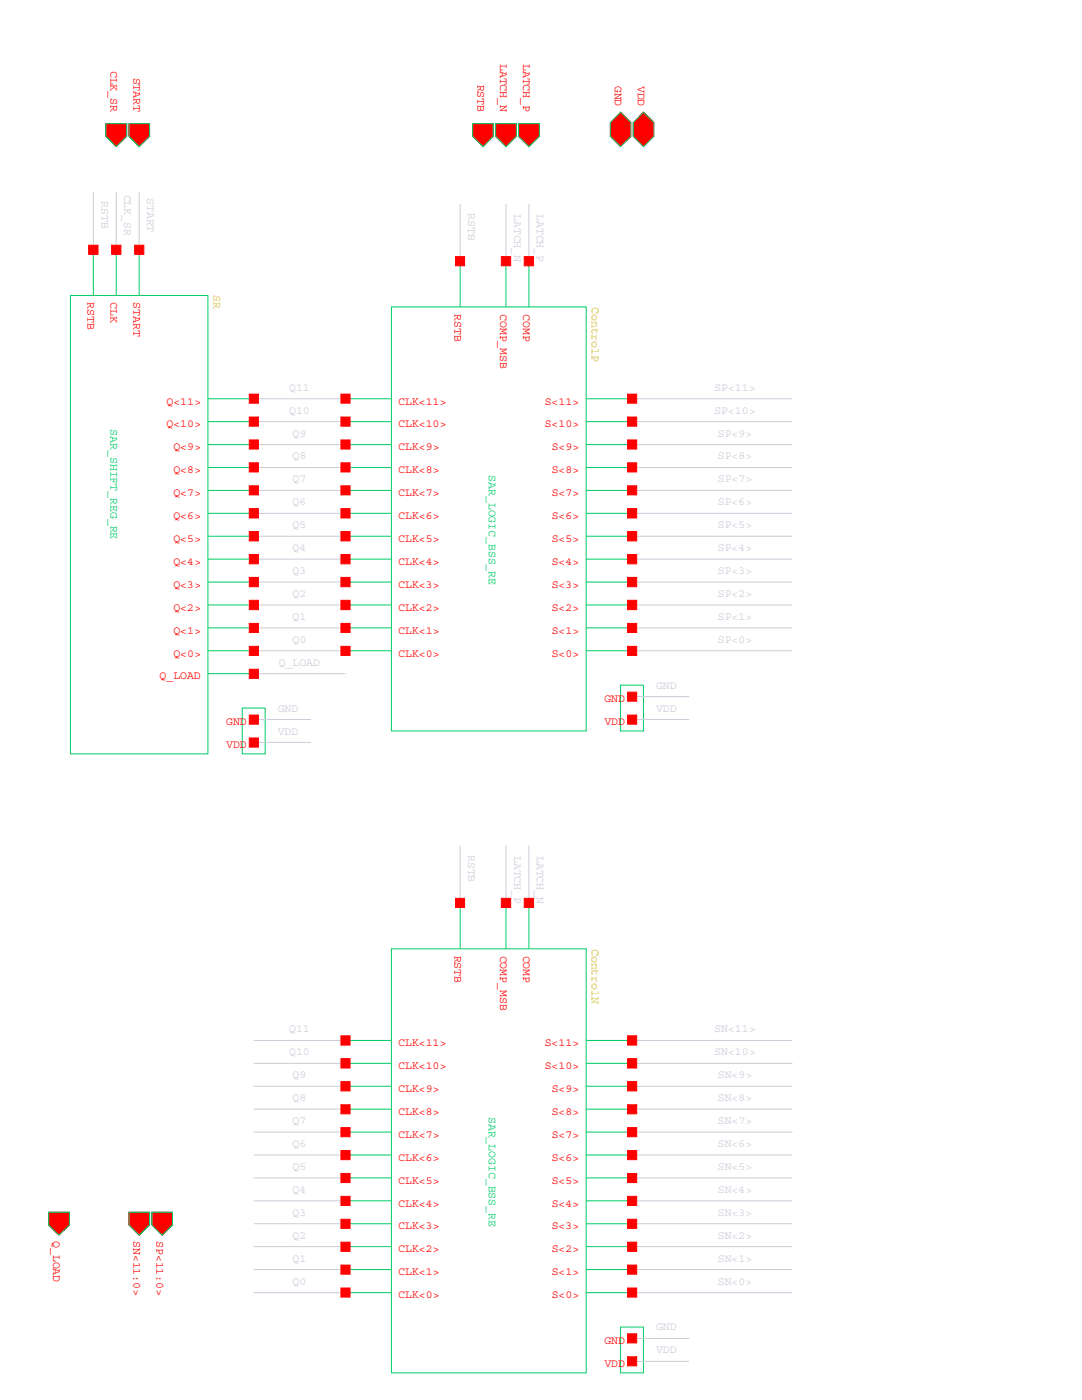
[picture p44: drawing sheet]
<svg xmlns="http://www.w3.org/2000/svg" width="216mm" height="279mm" viewBox="0 0 216 279" stroke-linecap="round" stroke-linejoin="round" font-family="sans-serif">
<defs><g id="words">
<g font-size="2.3" fill="#f00">
<text x="22.1" y="14.1" transform="rotate(90 22.1 14.1)">CLK_SR</text>
<text x="26.6" y="15.5" transform="rotate(90 26.6 15.5)">START</text>
<text x="95.2" y="16.9" transform="rotate(90 95.2 16.9)">RSTB</text>
<text x="99.8" y="12.7" transform="rotate(90 99.8 12.7)">LATCH_N</text>
<text x="104.4" y="12.7" transform="rotate(90 104.4 12.7)">LATCH_P</text>
<text x="122.7" y="17.1" transform="rotate(90 122.7 17.1)">GND</text>
<text x="127.3" y="17.1" transform="rotate(90 127.3 17.1)">VDD</text>
<text x="17.5" y="60.4" transform="rotate(90 17.5 60.4)">RSTB</text>
<text x="22.1" y="60.4" transform="rotate(90 22.1 60.4)">CLK</text>
<text x="26.6" y="60.4" transform="rotate(90 26.6 60.4)">START</text>
<text x="90.7" y="62.7" transform="rotate(90 90.7 62.7)">RSTB</text>
<text x="99.8" y="62.7" transform="rotate(90 99.8 62.7)">COMP_MSB</text>
<text x="104.4" y="62.7" transform="rotate(90 104.4 62.7)">COMP</text>
<text x="33.2" y="80.7">Q&lt;11&gt;</text>
<text x="79.5" y="80.7">CLK&lt;11&gt;</text>
<text x="108.7" y="80.7">S&lt;11&gt;</text>
<text x="33.2" y="85.3">Q&lt;10&gt;</text>
<text x="34.6" y="89.9">Q&lt;9&gt;</text>
<text x="79.5" y="85.3">CLK&lt;10&gt;</text>
<text x="79.5" y="89.9">CLK&lt;9&gt;</text>
<text x="108.7" y="85.3">S&lt;10&gt;</text>
<text x="110.1" y="89.9">S&lt;9&gt;</text>
<text x="34.6" y="94.4">Q&lt;8&gt;</text>
<text x="79.5" y="94.4">CLK&lt;8&gt;</text>
<text x="110.1" y="94.4">S&lt;8&gt;</text>
<text x="34.6" y="99">Q&lt;7&gt;</text>
<text x="79.5" y="99">CLK&lt;7&gt;</text>
<text x="110.1" y="99">S&lt;7&gt;</text>
<text x="34.6" y="103.6">Q&lt;6&gt;</text>
<text x="79.5" y="103.6">CLK&lt;6&gt;</text>
<text x="110.1" y="103.6">S&lt;6&gt;</text>
<text x="34.6" y="108.2">Q&lt;5&gt;</text>
<text x="34.6" y="112.7">Q&lt;4&gt;</text>
<text x="79.5" y="108.2">CLK&lt;5&gt;</text>
<text x="79.5" y="112.7">CLK&lt;4&gt;</text>
<text x="110.1" y="108.2">S&lt;5&gt;</text>
<text x="110.1" y="112.7">S&lt;4&gt;</text>
<text x="34.6" y="117.3">Q&lt;3&gt;</text>
<text x="79.5" y="117.3">CLK&lt;3&gt;</text>
<text x="110.1" y="117.3">S&lt;3&gt;</text>
<text x="34.6" y="121.9">Q&lt;2&gt;</text>
<text x="79.5" y="121.9">CLK&lt;2&gt;</text>
<text x="110.1" y="121.9">S&lt;2&gt;</text>
<text x="34.6" y="126.4">Q&lt;1&gt;</text>
<text x="34.6" y="131">Q&lt;0&gt;</text>
<text x="79.5" y="126.4">CLK&lt;1&gt;</text>
<text x="79.5" y="131">CLK&lt;0&gt;</text>
<text x="110.1" y="126.4">S&lt;1&gt;</text>
<text x="110.1" y="131">S&lt;0&gt;</text>
<text x="31.8" y="135.6">Q_LOAD</text>
<text x="120.6" y="140.2">GND</text>
<text x="45.1" y="144.7">GND</text>
<text x="45.1" y="149.3">VDD</text>
<text x="120.6" y="144.7">VDD</text>
<text x="90.7" y="190.7" transform="rotate(90 90.7 190.7)">RSTB</text>
<text x="99.8" y="190.7" transform="rotate(90 99.8 190.7)">COMP_MSB</text>
<text x="104.4" y="190.7" transform="rotate(90 104.4 190.7)">COMP</text>
<text x="79.5" y="208.8">CLK&lt;11&gt;</text>
<text x="108.7" y="208.8">S&lt;11&gt;</text>
<text x="79.5" y="213.4">CLK&lt;10&gt;</text>
<text x="108.7" y="213.4">S&lt;10&gt;</text>
<text x="79.5" y="217.9">CLK&lt;9&gt;</text>
<text x="110.1" y="217.9">S&lt;9&gt;</text>
<text x="79.5" y="222.5">CLK&lt;8&gt;</text>
<text x="79.5" y="227.1">CLK&lt;7&gt;</text>
<text x="110.1" y="222.5">S&lt;8&gt;</text>
<text x="110.1" y="227.1">S&lt;7&gt;</text>
<text x="79.5" y="231.6">CLK&lt;6&gt;</text>
<text x="110.1" y="231.6">S&lt;6&gt;</text>
<text x="79.5" y="236.2">CLK&lt;5&gt;</text>
<text x="110.1" y="236.2">S&lt;5&gt;</text>
<text x="79.5" y="240.8">CLK&lt;4&gt;</text>
<text x="79.5" y="245.4">CLK&lt;3&gt;</text>
<text x="110.1" y="240.8">S&lt;4&gt;</text>
<text x="110.1" y="245.4">S&lt;3&gt;</text>
<text x="10.6" y="247.6" transform="rotate(90 10.6 247.6)">Q_LOAD</text>
<text x="26.6" y="247.6" transform="rotate(90 26.6 247.6)">SN&lt;11:0&gt;</text>
<text x="31.2" y="247.6" transform="rotate(90 31.2 247.6)">SP&lt;11:0&gt;</text>
<text x="79.5" y="249.9">CLK&lt;2&gt;</text>
<text x="110.1" y="249.9">S&lt;2&gt;</text>
<text x="79.5" y="254.5">CLK&lt;1&gt;</text>
<text x="110.1" y="254.5">S&lt;1&gt;</text>
<text x="79.5" y="259.1">CLK&lt;0&gt;</text>
<text x="110.1" y="259.1">S&lt;0&gt;</text>
<text x="120.6" y="268.3">GND</text>
<text x="120.6" y="272.8">VDD</text>
</g>
<g font-size="2.3" fill="#ccccd9">
<text x="102.6" y="42.7" transform="rotate(90 102.6 42.7)">LATCH_N</text>
<text x="107.1" y="42.7" transform="rotate(90 107.1 42.7)">LATCH_P</text>
<text x="57.7" y="78">Q11</text>
<text x="142.5" y="78">SP&lt;11&gt;</text>
<text x="57.7" y="82.5">Q10</text>
<text x="142.5" y="82.5">SP&lt;10&gt;</text>
<text x="58.4" y="87.1">Q9</text>
<text x="143.2" y="87.1">SP&lt;9&gt;</text>
<text x="58.4" y="91.7">Q8</text>
<text x="143.2" y="91.7">SP&lt;8&gt;</text>
<text x="58.4" y="96.3">Q7</text>
<text x="58.4" y="100.8">Q6</text>
<text x="143.2" y="96.3">SP&lt;7&gt;</text>
<text x="143.2" y="100.8">SP&lt;6&gt;</text>
<text x="58.4" y="105.4">Q5</text>
<text x="143.2" y="105.4">SP&lt;5&gt;</text>
<text x="58.4" y="110">Q4</text>
<text x="143.2" y="110">SP&lt;4&gt;</text>
<text x="58.4" y="114.6">Q3</text>
<text x="58.4" y="119.1">Q2</text>
<text x="143.2" y="114.6">SP&lt;3&gt;</text>
<text x="143.2" y="119.1">SP&lt;2&gt;</text>
<text x="58.4" y="123.7">Q1</text>
<text x="143.2" y="123.7">SP&lt;1&gt;</text>
<text x="58.4" y="128.3">Q0</text>
<text x="143.2" y="128.3">SP&lt;0&gt;</text>
<text x="55.6" y="132.8">Q_LOAD</text>
<text x="130.9" y="137.4">GND</text>
<text x="55.4" y="142">GND</text>
<text x="130.9" y="142">VDD</text>
<text x="102.6" y="170.8" transform="rotate(90 102.6 170.8)">LATCH_P</text>
<text x="107.1" y="170.8" transform="rotate(90 107.1 170.8)">LATCH_N</text>
<text x="57.7" y="206">Q11</text>
<text x="142.5" y="206">SN&lt;11&gt;</text>
<text x="57.7" y="210.6">Q10</text>
<text x="58.4" y="215.2">Q9</text>
<text x="142.5" y="210.6">SN&lt;10&gt;</text>
<text x="143.2" y="215.2">SN&lt;9&gt;</text>
<text x="58.4" y="219.8">Q8</text>
<text x="143.2" y="219.8">SN&lt;8&gt;</text>
<text x="58.4" y="224.3">Q7</text>
<text x="143.2" y="224.3">SN&lt;7&gt;</text>
<text x="58.4" y="228.9">Q6</text>
<text x="58.4" y="233.5">Q5</text>
<text x="143.2" y="228.9">SN&lt;6&gt;</text>
<text x="143.2" y="233.5">SN&lt;5&gt;</text>
<text x="58.4" y="238.1">Q4</text>
<text x="143.2" y="238.1">SN&lt;4&gt;</text>
<text x="58.4" y="242.7">Q3</text>
<text x="143.2" y="242.7">SN&lt;3&gt;</text>
<text x="58.4" y="247.2">Q2</text>
<text x="58.4" y="251.8">Q1</text>
<text x="143.2" y="247.2">SN&lt;2&gt;</text>
<text x="143.2" y="251.8">SN&lt;1&gt;</text>
<text x="58.4" y="256.4">Q0</text>
<text x="143.2" y="256.4">SN&lt;0&gt;</text>
<text x="130.9" y="265.5">GND</text>
<text x="130.9" y="270.1">VDD</text>
</g>
<g font-size="2.3" fill="#d9cc00">
<text x="42.6" y="59" transform="rotate(90 42.6 59)">SR</text>
<text x="118.1" y="61.3" transform="rotate(90 118.1 61.3)">ControlP</text>
<text x="118.1" y="189.4" transform="rotate(90 118.1 189.4)">ControlN</text>
</g>
<g font-size="2.3" fill="#0c6">
<text x="22.1" y="85.7" transform="rotate(90 22.1 85.7)">SAR_SHIFT_REG_RE</text>
<text x="97.5" y="94.8" transform="rotate(90 97.5 94.8)">SAR_LOGIC_BSS_RE</text>
<text x="97.5" y="222.9" transform="rotate(90 97.5 222.9)">SAR_LOGIC_BSS_RE</text>
</g>
</g></defs>
<g fill="none" stroke="#0c6" stroke-width=".2">
<path d="M21.1 24.7h4.2v2.5l-2.1 2.1-2.1-2.1zM25.7 24.7h4.1v2.5l-2 2.1-2.1-2.1zM94.3 24.7h4.1v2.5l-2 2.1-2.1-2.1zM98.9 24.7h4.1v2.5l-2 2.1-2.1-2.1zM103.5 24.7h4.1v2.5l-2.1 2.1-2-2.1zM123.8 22.4l2.1 2.1v2.7l-2.1 2.1-2-2.1v-2.7zM128.4 22.4l2.1 2.1v2.7l-2.1 2.1-2-2.1v-2.7zM14.1 59h27.4v91.5h-27.4zM18.6 49.8v9.2M23.2 49.8v9.2M27.8 49.8v9.2M91.8 52.1v9.2"/>
<path d="M101 52.1v9.2M105.5 52.1v9.2M41.5 79.6h9.1M69 79.6h9.1M78.1 61.3h38.9v84.6h-38.9zM117 79.6h9.1M41.5 84.2h9.1M41.5 88.7h9.1M41.5 93.3h9.1M41.5 97.9h9.1M69 84.2h9.1M69 88.7h9.1"/>
<path d="M69 93.3h9.1M69 97.9h9.1M117 84.2h9.1M117 88.7h9.1M117 93.3h9.1M117 97.9h9.1M41.5 102.4h9.1M41.5 107h9.1M41.5 111.6h9.1M41.5 116.2h9.1M69 102.4h9.1M69 107h9.1"/>
<path d="M69 111.6h9.1M69 116.2h9.1M117 102.4h9.1M117 107h9.1M117 111.6h9.1M117 116.2h9.1M41.5 120.7h9.1M41.5 125.3h9.1M41.5 129.9h9.1M41.5 134.5h9.1M69 120.7h9.1M69 125.3h9.1"/>
<path d="M69 129.9h9.1M117 120.7h9.1M117 125.3h9.1M117 129.9h9.1M123.8 136.7h4.6v9.2h-4.6zM48.3 141.3h4.6v9.2h-4.6zM78.1 189.4h38.9v84.6h-38.9zM91.8 180.2v9.2M101 180.2v9.2M105.5 180.2v9.2M69 207.6h9.1M69 212.2h9.1"/>
<path d="M69 216.8h9.1M117 207.6h9.1M117 212.2h9.1M117 216.8h9.1M69 221.4h9.1M69 225.9h9.1M69 230.5h9.1M69 235.1h9.1M69 239.6h9.1M117 221.4h9.1M117 225.9h9.1M117 230.5h9.1"/>
<path d="M117 235.1h9.1M117 239.6h9.1M9.7 241.9h4.1v2.6l-2 2-2.1-2zM25.7 241.9h4.1v2.6l-2 2-2.1-2zM30.3 241.9h4.1v2.6l-2.1 2-2-2zM69 244.2h9.1M69 248.8h9.1M69 253.4h9.1M69 258h9.1M117 244.2h9.1M117 248.8h9.1M117 253.4h9.1"/>
<path d="M117 258h9.1M123.8 264.8h4.6v9.2h-4.6z"/>
</g>
<g fill="none" stroke="#ccccd9" stroke-width=".2">
<path d="M18.6 38.4v11.4M23.2 38.4v11.4M27.8 38.4v11.4M91.8 40.7v11.4M101 40.7v11.4M105.5 40.7v11.4M50.6 79.6h18.4M126.1 79.6h32M50.6 84.2h18.4M50.6 88.7h18.4M50.6 93.3h18.4M50.6 97.9h18.4"/>
<path d="M126.1 84.2h32M126.1 88.7h32M126.1 93.3h32M126.1 97.9h32M50.6 102.4h18.4M50.6 107h18.4M50.6 111.6h18.4M50.6 116.2h18.4M126.1 102.4h32M126.1 107h32M126.1 111.6h32M126.1 116.2h32"/>
<path d="M50.6 120.7h18.4M50.6 125.3h18.4M50.6 129.9h18.4M50.6 134.5h18.4M126.1 120.7h32M126.1 125.3h32M126.1 129.9h32M126.1 139h11.4M50.6 143.6h11.5M50.6 148.2h11.5M126.1 143.6h11.4M91.8 168.8v11.4"/>
<path d="M101 168.8v11.4M105.5 168.8v11.4M50.6 207.6h18.4M50.6 212.2h18.4M50.6 216.8h18.4M126.1 207.6h32M126.1 212.2h32M126.1 216.8h32M50.6 221.4h18.4M50.6 225.9h18.4M50.6 230.5h18.4M50.6 235.1h18.4"/>
<path d="M50.6 239.6h18.4M126.1 221.4h32M126.1 225.9h32M126.1 230.5h32M126.1 235.1h32M126.1 239.6h32M50.6 244.2h18.4M50.6 248.8h18.4M50.6 253.4h18.4M50.6 258h18.4M126.1 244.2h32M126.1 248.8h32"/>
<path d="M126.1 253.4h32M126.1 258h32M126.1 267.1h11.4M126.1 271.7h11.4"/>
</g>
<g fill="#f00" stroke="#f00" stroke-width=".2">
<path d="M9.7 241.9h4.1v2.6l-2 2-2.1-2z"/>
<path d="M21.1 24.7h4.2v2.5l-2.1 2.1-2.1-2.1z"/>
<path d="M25.7 24.7h4.1v2.5l-2 2.1-2.1-2.1z"/>
<path d="M25.7 241.9h4.1v2.6l-2 2-2.1-2z"/>
<path d="M30.3 241.9h4.1v2.6l-2.1 2-2-2z"/>
<path d="M22.3 48.9h1.8v1.9h-1.8z"/>
<path d="M17.7 48.9h1.9v1.9h-1.9z"/>
<path d="M26.9 48.9h1.8v1.9h-1.8z"/>
<path d="M49.7 78.7h1.9v1.8h-1.9z"/>
<path d="M49.7 83.2h1.9v1.8h-1.9z"/>
<path d="M49.7 87.8h1.9v1.8h-1.9z"/>
<path d="M49.7 92.4h1.9v1.8h-1.9z"/>
<path d="M49.7 96.9h1.9v1.9h-1.9z"/>
<path d="M49.7 101.5h1.9v1.9h-1.9z"/>
<path d="M49.7 106.1h1.9v1.8h-1.9z"/>
<path d="M49.7 110.7h1.9v1.8h-1.9z"/>
<path d="M49.7 115.2h1.9v1.9h-1.9z"/>
<path d="M49.7 119.8h1.9v1.9h-1.9z"/>
<path d="M49.7 124.4h1.9v1.8h-1.9z"/>
<path d="M49.7 129h1.9v1.8h-1.9z"/>
<path d="M49.7 133.6h1.9v1.8h-1.9z"/>
<path d="M49.7 142.7h1.9v1.8h-1.9z"/>
<path d="M49.7 147.3h1.9v1.8h-1.9z"/>
<path d="M94.3 24.7h4.1v2.5l-2 2.1-2.1-2.1z"/>
<path d="M98.9 24.7h4.1v2.5l-2 2.1-2.1-2.1z"/>
<path d="M103.5 24.7h4.1v2.5l-2.1 2.1-2-2.1z"/>
<path d="M123.8 22.4l2.1 2.1v2.7l-2.1 2.1-2-2.1v-2.7z"/>
<path d="M104.6 179.3h1.9v1.8h-1.9z"/>
<path d="M100 179.3h1.9v1.8h-1.9z"/>
<path d="M90.9 179.3h1.8v1.8h-1.8z"/>
<path d="M68 206.7h1.8v1.9h-1.8z"/>
<path d="M125.2 206.7h1.8v1.9h-1.8z"/>
<path d="M125.2 211.3h1.8v1.8h-1.8z"/>
<path d="M68 211.3h1.8v1.8h-1.8z"/>
<path d="M125.2 215.9h1.8v1.8h-1.8z"/>
<path d="M68 215.9h1.8v1.8h-1.8z"/>
<path d="M125.2 220.5h1.8v1.8h-1.8z"/>
<path d="M68 220.5h1.8v1.8h-1.8z"/>
<path d="M125.2 225h1.8v1.9h-1.8z"/>
<path d="M68 225h1.8v1.9h-1.8z"/>
<path d="M125.2 229.6h1.8v1.8h-1.8z"/>
<path d="M68 229.6h1.8v1.8h-1.8z"/>
<path d="M125.2 234.2h1.8v1.8h-1.8z"/>
<path d="M68 234.2h1.8v1.8h-1.8z"/>
<path d="M125.2 238.8h1.8v1.8h-1.8z"/>
<path d="M68 238.8h1.8v1.8h-1.8z"/>
<path d="M125.2 243.3h1.8v1.9h-1.8z"/>
<path d="M68 243.3h1.8v1.9h-1.8z"/>
<path d="M125.2 247.9h1.8v1.8h-1.8z"/>
<path d="M68 247.9h1.8v1.8h-1.8z"/>
<path d="M125.2 252.5h1.8v1.8h-1.8z"/>
<path d="M68 252.5h1.8v1.8h-1.8z"/>
<path d="M125.2 257h1.8v1.9h-1.8z"/>
<path d="M68 257h1.8v1.9h-1.8z"/>
<path d="M125.2 266.2h1.8v1.8h-1.8z"/>
<path d="M125.2 270.8h1.8v1.8h-1.8z"/>
<path d="M104.6 51.2h1.9v1.8h-1.9z"/>
<path d="M100 51.2h1.9v1.8h-1.9z"/>
<path d="M90.9 51.2h1.8v1.8h-1.8z"/>
<path d="M68 78.7h1.8v1.8h-1.8z"/>
<path d="M125.2 78.7h1.8v1.8h-1.8z"/>
<path d="M125.2 83.2h1.8v1.8h-1.8z"/>
<path d="M68 83.2h1.8v1.8h-1.8z"/>
<path d="M125.2 87.8h1.8v1.8h-1.8z"/>
<path d="M68 87.8h1.8v1.8h-1.8z"/>
<path d="M125.2 92.4h1.8v1.8h-1.8z"/>
<path d="M68 92.4h1.8v1.8h-1.8z"/>
<path d="M125.2 96.9h1.8v1.9h-1.8z"/>
<path d="M68 96.9h1.8v1.9h-1.8z"/>
<path d="M125.2 101.5h1.8v1.9h-1.8z"/>
<path d="M68 101.5h1.8v1.9h-1.8z"/>
<path d="M125.2 106.1h1.8v1.8h-1.8z"/>
<path d="M68 106.1h1.8v1.8h-1.8z"/>
<path d="M125.2 110.7h1.8v1.8h-1.8z"/>
<path d="M68 110.7h1.8v1.8h-1.8z"/>
<path d="M125.2 115.2h1.8v1.9h-1.8z"/>
<path d="M68 115.2h1.8v1.9h-1.8z"/>
<path d="M125.2 119.8h1.8v1.9h-1.8z"/>
<path d="M68 119.8h1.8v1.9h-1.8z"/>
<path d="M125.2 124.4h1.8v1.8h-1.8z"/>
<path d="M68 124.4h1.8v1.8h-1.8z"/>
<path d="M125.2 129h1.8v1.8h-1.8z"/>
<path d="M68 129h1.8v1.8h-1.8z"/>
<path d="M125.2 138.1h1.8v1.9h-1.8z"/>
<path d="M125.2 142.7h1.8v1.8h-1.8z"/>
<path d="M128.4 22.4l2.1 2.1v2.7l-2.1 2.1-2-2.1v-2.7z"/>
</g>
<use href="#words"/>
</svg>
